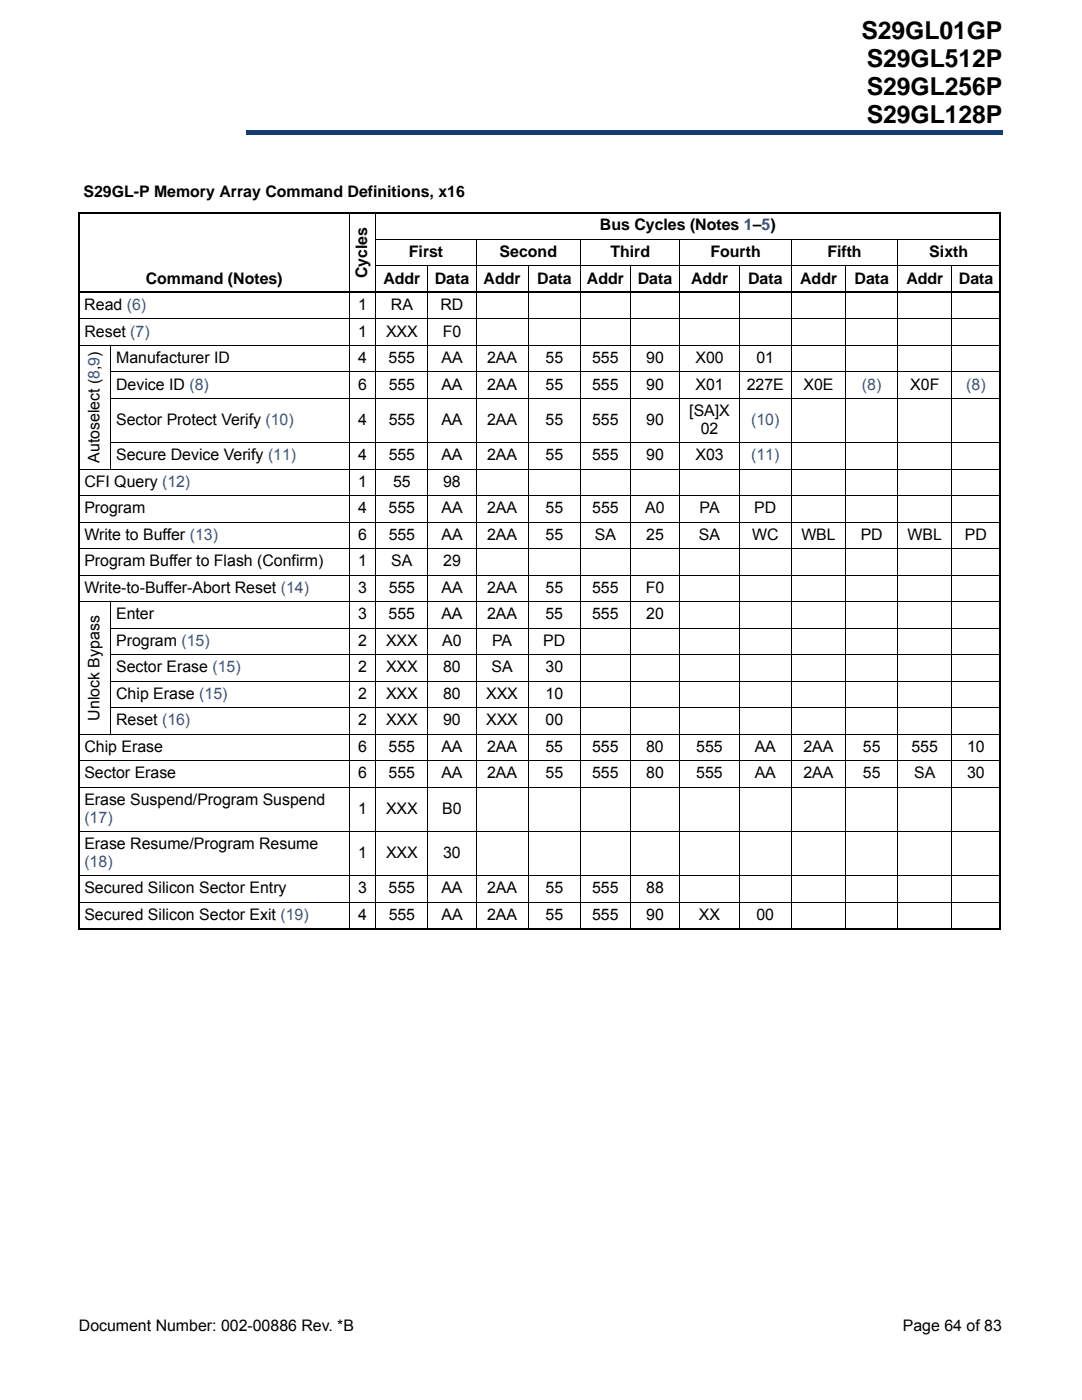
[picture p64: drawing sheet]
<svg xmlns="http://www.w3.org/2000/svg" width="216mm" height="279mm" viewBox="0 0 216 279" stroke-linecap="round" stroke-linejoin="round" font-family="sans-serif">
<defs><g id="words">
<g font-size="4.9">
<text x="171.9" y="7.7">S29GL01GP</text>
<text x="173" y="13.3">S29GL512P</text>
<text x="173" y="19">S29GL256P</text>
<text x="173" y="24.6">S29GL128P</text>
</g>
<g font-size="3.2">
<text x="16.7" y="39.3">S29GL-P Memory Array Command Definitions, x16</text>
<text x="119.7" y="46">Bus Cycles (Notes 1–5)</text>
<text x="81.6" y="51.3">First</text>
<text x="99.7" y="51.3">Second</text>
<text x="121.8" y="51.3">Third</text>
<text x="141.8" y="51.3">Fourth</text>
<text x="165.1" y="51.3">Fifth</text>
<text x="185.4" y="51.3">Sixth</text>
<text x="29.1" y="56.6">Command (Notes)</text>
<text x="73.2" y="55.5" transform="rotate(-90 73.2 55.5)">Cycles</text>
<text x="76.5" y="56.6">Addr</text>
<text x="86.8" y="56.6">Data</text>
<text x="96.5" y="56.6">Addr</text>
<text x="107.2" y="56.6">Data</text>
<text x="117.1" y="56.6">Addr</text>
<text x="127.3" y="56.6">Data</text>
<text x="137.9" y="56.6">Addr</text>
<text x="149.3" y="56.6">Data</text>
<text x="159.7" y="56.6">Addr</text>
<text x="170.5" y="56.6">Data</text>
<text x="180.9" y="56.6">Addr</text>
<text x="191.3" y="56.6">Data</text>
<text x="16.8" y="61.9">Read (6)</text>
<text x="71.5" y="61.9">1</text>
<text x="78" y="61.9">RA</text>
<text x="87.9" y="61.9">RD</text>
<text x="16.8" y="67.2">Reset (7)</text>
<text x="71.5" y="67.2">1</text>
<text x="77" y="67.2">XXX</text>
<text x="88.3" y="67.2">F0</text>
<text x="23.2" y="72.5">Manufacturer ID</text>
<text x="23.2" y="77.7">Device ID (8)</text>
<text x="71.5" y="72.5">4</text>
<text x="71.5" y="77.7">6</text>
<text x="77.6" y="72.5">555</text>
<text x="77.6" y="77.7">555</text>
<text x="88.1" y="77.7">AA</text>
<text x="88.1" y="72.5">AA</text>
<text x="97.2" y="77.7">2AA</text>
<text x="97.2" y="72.5">2AA</text>
<text x="108.9" y="77.7">55</text>
<text x="108.9" y="72.5">55</text>
<text x="118.1" y="77.7">555</text>
<text x="118.2" y="72.5">555</text>
<text x="128.9" y="77.7">90</text>
<text x="128.9" y="72.5">90</text>
<text x="138.8" y="77.7">X01</text>
<text x="138.8" y="72.5">X00</text>
<text x="149" y="77.7">227E</text>
<text x="150.9" y="72.5">01</text>
<text x="160.3" y="77.7">X0E</text>
<text x="181.6" y="77.7">X0F</text>
<text x="137.5" y="83">[SA]X</text>
<text x="23.2" y="84.8">Sector Protect Verify (10)</text>
<text x="71.5" y="84.8">4</text>
<text x="77.6" y="84.8">555</text>
<text x="88.1" y="84.8">AA</text>
<text x="97.2" y="84.8">2AA</text>
<text x="108.9" y="84.8">55</text>
<text x="118.1" y="84.8">555</text>
<text x="128.9" y="84.8">90</text>
<text x="139.8" y="86.6">02</text>
<text x="19.8" y="92.4" transform="rotate(-90 19.8 92.4)">Autoselect (8,9)</text>
<text x="23.2" y="91.9">Secure Device Verify (11)</text>
<text x="71.5" y="91.9">4</text>
<text x="77.6" y="91.9">555</text>
<text x="88.1" y="91.9">AA</text>
<text x="97.2" y="91.9">2AA</text>
<text x="108.9" y="91.9">55</text>
<text x="118.1" y="91.9">555</text>
<text x="128.9" y="91.9">90</text>
<text x="138.8" y="91.9">X03</text>
<text x="16.8" y="97.2">CFI Query (12)</text>
<text x="71.5" y="97.2">1</text>
<text x="78.4" y="97.2">55</text>
<text x="88.4" y="97.2">98</text>
<text x="16.8" y="102.4">Program</text>
<text x="16.8" y="107.7">Write to Buffer (13)</text>
<text x="71.5" y="102.4">4</text>
<text x="71.5" y="107.7">6</text>
<text x="77.6" y="102.4">555</text>
<text x="77.6" y="107.7">555</text>
<text x="88.1" y="107.7">AA</text>
<text x="88.1" y="102.4">AA</text>
<text x="97.2" y="107.7">2AA</text>
<text x="97.2" y="102.4">2AA</text>
<text x="108.9" y="107.7">55</text>
<text x="108.9" y="102.4">55</text>
<text x="118.2" y="102.4">555</text>
<text x="118.7" y="107.7">SA</text>
<text x="128.8" y="102.4">A0</text>
<text x="129" y="107.7">25</text>
<text x="139.5" y="107.7">SA</text>
<text x="139.6" y="102.4">PA</text>
<text x="150.1" y="107.7">WC</text>
<text x="150.5" y="102.4">PD</text>
<text x="159.9" y="107.7">WBL</text>
<text x="171.7" y="107.7">PD</text>
<text x="181.1" y="107.7">WBL</text>
<text x="192.5" y="107.7">PD</text>
<text x="16.8" y="113">Program Buffer to Flash (Confirm)</text>
<text x="71.5" y="113">1</text>
<text x="78.1" y="113">SA</text>
<text x="88.4" y="113">29</text>
<text x="16.8" y="118.3">Write-to-Buffer-Abort Reset (14)</text>
<text x="71.5" y="118.3">3</text>
<text x="77.6" y="118.3">555</text>
<text x="88.1" y="118.3">AA</text>
<text x="97.2" y="118.3">2AA</text>
<text x="108.9" y="118.3">55</text>
<text x="118.2" y="118.3">555</text>
<text x="128.9" y="118.3">F0</text>
<text x="23.2" y="123.6">Enter</text>
<text x="71.5" y="123.6">3</text>
<text x="77.5" y="123.6">555</text>
<text x="88.1" y="123.6">AA</text>
<text x="97.2" y="123.6">2AA</text>
<text x="108.9" y="123.6">55</text>
<text x="118.1" y="123.6">555</text>
<text x="128.9" y="123.6">20</text>
<text x="23.2" y="128.9">Program (15)</text>
<text x="71.5" y="128.9">2</text>
<text x="77" y="128.9">XXX</text>
<text x="88.2" y="128.9">A0</text>
<text x="98.2" y="128.9">PA</text>
<text x="108.4" y="128.9">PD</text>
<text x="23.2" y="134.2">Sector Erase (15)</text>
<text x="71.5" y="134.2">2</text>
<text x="77" y="134.2">XXX</text>
<text x="88.4" y="134.2">80</text>
<text x="98.1" y="134.2">SA</text>
<text x="108.9" y="134.2">30</text>
<text x="19.8" y="143.8" transform="rotate(-90 19.8 143.8)">Unlock Bypass</text>
<text x="23.2" y="139.5">Chip Erase (15)</text>
<text x="71.5" y="139.5">2</text>
<text x="77" y="139.5">XXX</text>
<text x="88.4" y="139.5">80</text>
<text x="97" y="139.5">XXX</text>
<text x="108.9" y="139.5">10</text>
<text x="23.2" y="144.8">Reset (16)</text>
<text x="71.5" y="144.8">2</text>
<text x="77" y="144.8">XXX</text>
<text x="88.4" y="144.8">90</text>
<text x="97" y="144.8">XXX</text>
<text x="108.9" y="144.8">00</text>
<text x="16.8" y="150.1">Chip Erase</text>
<text x="16.8" y="155.4">Sector Erase</text>
<text x="71.5" y="155.4">6</text>
<text x="71.5" y="150.1">6</text>
<text x="77.5" y="155.4">555</text>
<text x="77.5" y="150.1">555</text>
<text x="88.1" y="155.4">AA</text>
<text x="88.1" y="150.1">AA</text>
<text x="97.2" y="155.4">2AA</text>
<text x="97.2" y="150.1">2AA</text>
<text x="108.9" y="150.1">55</text>
<text x="108.9" y="155.4">55</text>
<text x="118.1" y="150.1">555</text>
<text x="118.1" y="155.4">555</text>
<text x="128.9" y="150.1">80</text>
<text x="128.9" y="155.4">80</text>
<text x="138.9" y="150.1">555</text>
<text x="138.9" y="155.4">555</text>
<text x="150.6" y="150.1">AA</text>
<text x="150.6" y="155.4">AA</text>
<text x="160.3" y="150.1">2AA</text>
<text x="160.3" y="155.4">2AA</text>
<text x="172.2" y="150.1">55</text>
<text x="172.2" y="155.4">55</text>
<text x="181.9" y="150.1">555</text>
<text x="182.4" y="155.4">SA</text>
<text x="193" y="155.4">30</text>
<text x="193" y="150.1">10</text>
<text x="16.8" y="160.7">Erase Suspend/Program Suspend</text>
<text x="71.5" y="162.4">1</text>
<text x="77" y="162.4">XXX</text>
<text x="88.2" y="162.4">B0</text>
<text x="16.8" y="169.5">Erase Resume/Program Resume</text>
<text x="71.5" y="171.2">1</text>
<text x="77" y="171.2">XXX</text>
<text x="88.4" y="171.2">30</text>
<text x="16.8" y="178.3">Secured Silicon Sector Entry</text>
<text x="71.5" y="178.3">3</text>
<text x="77.5" y="178.3">555</text>
<text x="88.1" y="178.3">AA</text>
<text x="97.2" y="178.3">2AA</text>
<text x="108.9" y="178.3">55</text>
<text x="118.1" y="178.3">555</text>
<text x="128.9" y="178.3">88</text>
<text x="16.8" y="183.6">Secured Silicon Sector Exit (19)</text>
<text x="71.5" y="183.6">4</text>
<text x="77.6" y="183.6">555</text>
<text x="88.1" y="183.6">AA</text>
<text x="97.2" y="183.6">2AA</text>
<text x="108.9" y="183.6">55</text>
<text x="118.2" y="183.6">555</text>
<text x="128.9" y="183.6">90</text>
<text x="139.5" y="183.6">XX</text>
<text x="150.9" y="183.6">00</text>
<text x="15.7" y="265.6">Document Number: 002-00886 Rev. *B</text>
<text x="180.1" y="265.6">Page 64 of 83</text>
</g>
<g font-size="3.2" fill="#1f52a1">
<text x="172" y="77.7">(8)</text>
<text x="192.8" y="77.7">(8)</text>
<text x="149.9" y="84.8">(10)</text>
<text x="149.9" y="91.9">(11)</text>
<text x="16.8" y="164.2">(17)</text>
<text x="16.8" y="173">(18)</text>
</g>
</g></defs>
<path d="M49.2 26h150.9v.9h-150.9z" fill="#163b71"/>
<path d="M49.1 26.9h150.9M49.2 26h150.8" fill="none" stroke="#163b71" stroke-width=".2"/>
<path d="M49.1 25.9h.2v1h-.2z" fill="#163b71"/>
<path d="M16 17.6h32.4v10.1h-32.4z" fill="#fff"/>
<path d="M15.6 42.5h184.1M15.6 58.4h184.1M15.8 42.7v142.5M199.5 42.7v142.5M15.6 185.4h184.1" fill="none" stroke="#000" stroke-width=".36"/>
<g fill="none" stroke="#000" stroke-width=".2">
<path d="M69.7 42.3v143.2M74.9 47.8h124.8M74.9 53h124.8M75 42.3v143.2M85.4 53v132.5M95 47.7v137.8M105.4 53v132.5M115.8 47.7v137.8M125.8 53v132.5M135.7 47.7v137.8M147.5 53v132.5M157.9 47.7v137.8"/>
<path d="M168.8 53v132.5M179.1 47.7v137.8M189.9 53v132.5M15.6 63.6h184.1M15.6 68.9h184.1M22 74.2h177.7M22 79.5h177.7M22.1 68.8v24.9M15.6 93.6h184.1M15.6 98.9h184.1M22 88.3h177.7M15.6 104.2h184.1"/>
<path d="M15.6 109.5h184.1M15.6 114.8h184.1M22.1 120v26.6M15.6 120.1h184.1M22 125.4h177.7M22 130.7h177.7M22 136h177.7M15.6 146.5h184.1M15.6 151.8h184.1M15.6 157.1h184.1M22 141.2h177.7M15.6 165.9h184.1"/>
<path d="M15.6 174.8h184.1M15.6 180.1h184.1"/>
</g>
<use href="#words"/>
</svg>
